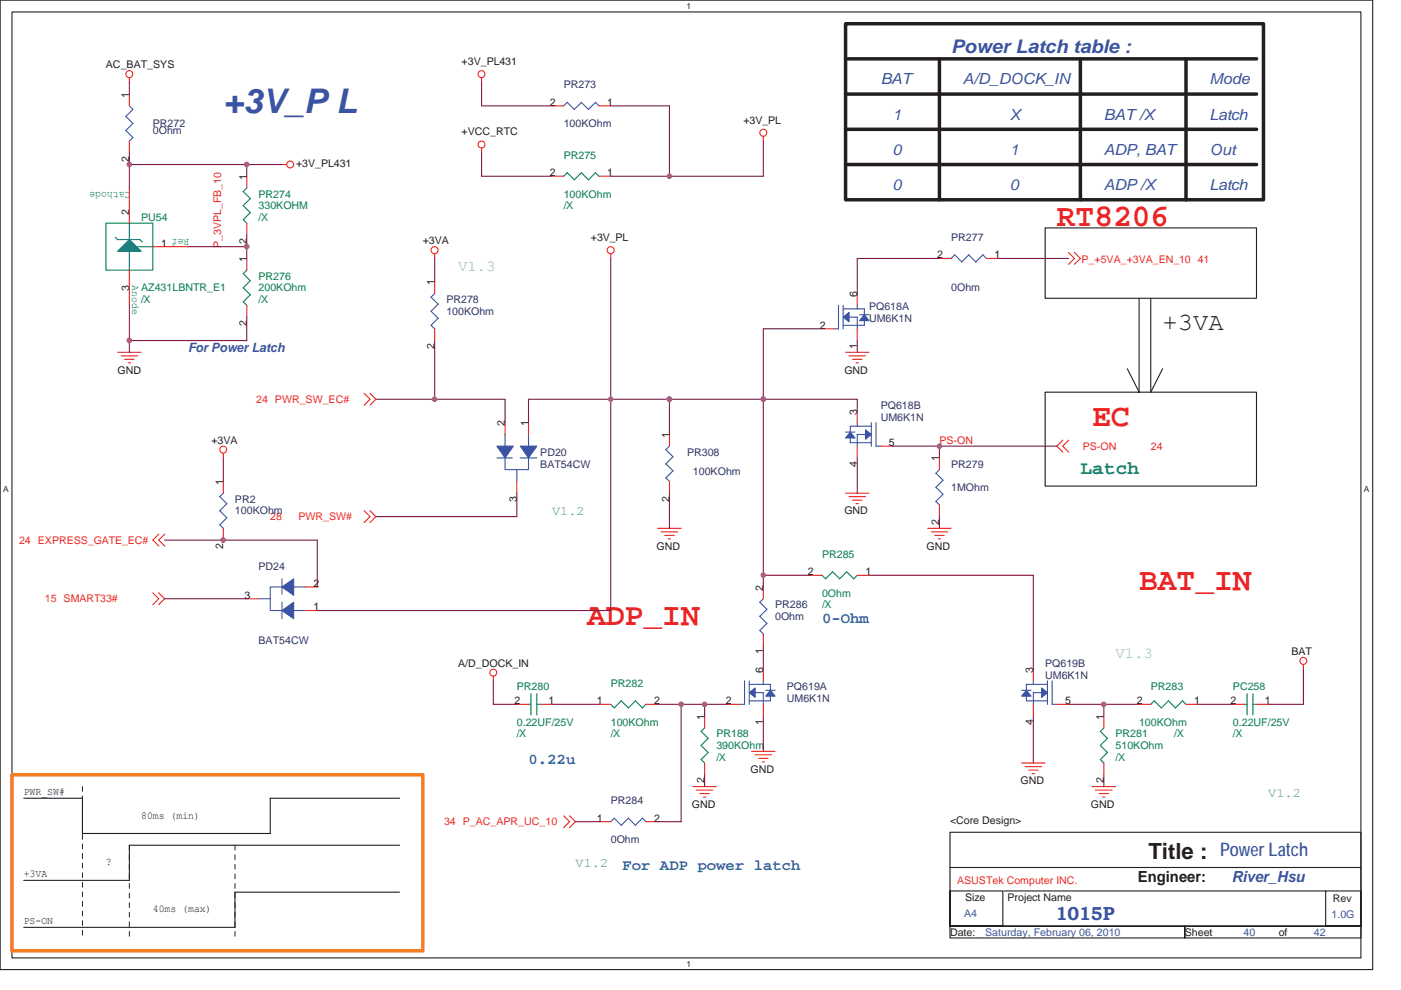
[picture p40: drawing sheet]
<svg xmlns="http://www.w3.org/2000/svg" width="297mm" height="210mm" viewBox="0 0 297 210" stroke-linecap="round" stroke-linejoin="round" font-family="sans-serif">
<defs><g id="words">
<text font-size="7.2" fill="#3a53a4" x="47.3" y="24">+3V_P L</text>
<g font-size="6.7" fill="#ec2426">
<text x="224.1" y="48">RT8206</text>
<text x="231.5" y="90.3">EC</text>
<text x="241.5" y="125.1">BAT_IN</text>
<text x="124.5" y="132.6">ADP_IN</text>
</g>
<text font-size="5.2" fill="#231f20" x="246.5" y="69.9">+3VA</text>
<text font-size="4.7" fill="#231f20" x="243.5" y="182.2">Title :</text>
<g font-size="4" fill="#3a53a4">
<text x="201.7" y="11.2">Power Latch table :</text>
<text x="258.7" y="181.5">Power Latch</text>
<text x="223.8" y="195.2">1015P</text>
</g>
<text font-size="4" fill="#088141" x="229.1" y="100.5">Latch</text>
<g font-size="3.2" fill="#3a53a4">
<text x="186.7" y="17.9">BAT</text>
<text x="204.2" y="17.9">A/D_DOCK_IN</text>
<text x="256.4" y="17.9">Mode</text>
<text x="189.2" y="25.4">1</text>
<text x="214.1" y="25.4">X</text>
<text x="234" y="25.4">BAT /X</text>
<text x="256.4" y="25.4">Latch</text>
<text x="189.2" y="32.8">0</text>
<text x="214.1" y="32.8">1</text>
<text x="234" y="32.8">ADP, BAT</text>
<text x="256.5" y="32.8">Out</text>
<text x="189.2" y="40.3">0</text>
<text x="214.1" y="40.3">0</text>
<text x="234" y="40.3">ADP /X</text>
<text x="256.4" y="40.3">Latch</text>
<text x="261.2" y="187">River_Hsu</text>
</g>
<g font-size="3.2" fill="#6fccdd">
<text x="97.1" y="57.4">V1.3</text>
<text x="236.5" y="139.5">V1.3</text>
</g>
<g font-size="3.2" fill="#0f80bf">
<text x="174.3" y="132.2">0-Ohm</text>
<text x="112.1" y="162">0.22u</text>
<text x="132" y="184.4">For ADP power latch</text>
</g>
<text font-size="3.2" fill="#231f20" x="241.3" y="187">Engineer:</text>
<text font-size="2.7" fill="#3a53a4" x="39.9" y="74.7">For Power Latch</text>
<g font-size="2.7" fill="#6abd46">
<text x="117" y="109.3">V1.2</text>
<text x="268.9" y="169">V1.2</text>
<text x="122" y="183.9">V1.2</text>
</g>
<g font-size="2.2" fill="#231f20">
<text x="22.5" y="14.5">AC_BAT_SYS</text>
<text x="97.9" y="13.8">+3V_PL431</text>
<text x="27.4" y="20.7" transform="rotate(-90 27.4 20.7)">1</text>
<text x="116.5" y="22.4">2</text>
<text x="128.7" y="22.4">1</text>
<text x="97.9" y="28.7">+VCC_RTC</text>
<text x="157.6" y="26.2">+3V_PL</text>
<text x="27.4" y="34.3" transform="rotate(-90 27.4 34.3)">2</text>
<text x="62.8" y="35.4">+3V_PL431</text>
<text x="52.3" y="38.1" transform="rotate(-90 52.3 38.1)">1</text>
<text x="116.5" y="37.4">2</text>
<text x="128.7" y="37.4">1</text>
<text x="27.4" y="45.6" transform="rotate(-90 27.4 45.6)">2</text>
<text x="34.1" y="52.3">1</text>
<text x="52.3" y="51.7" transform="rotate(-90 52.3 51.7)">2</text>
<text x="89.7" y="51.9">+3VA</text>
<text x="125.3" y="51.1">+3V_PL</text>
<text x="52.3" y="55.6" transform="rotate(-90 52.3 55.6)">1</text>
<text x="198.7" y="54.8">2</text>
<text x="210.9" y="54.8">1</text>
<text x="27.4" y="61.6" transform="rotate(-90 27.4 61.6)">3</text>
<text x="92.1" y="60.5" transform="rotate(-90 92.1 60.5)">1</text>
<text x="181.7" y="63" transform="rotate(-90 181.7 63)">6</text>
<text x="52.3" y="69.1" transform="rotate(-90 52.3 69.1)">2</text>
<text x="173.8" y="69.7">2</text>
<text x="92.1" y="74.1" transform="rotate(-90 92.1 74.1)">2</text>
<text x="181.7" y="74.1" transform="rotate(-90 181.7 74.1)">1</text>
<text x="24.9" y="79.2">GND</text>
<text x="179" y="79.2">GND</text>
<text x="181.7" y="87.9" transform="rotate(-90 181.7 87.9)">3</text>
<text x="44.8" y="94.2">+3VA</text>
<text x="107.1" y="90.4" transform="rotate(-90 107.1 90.4)">2</text>
<text x="112" y="90.4" transform="rotate(-90 112 90.4)">1</text>
<text x="141.9" y="92.9" transform="rotate(-90 141.9 92.9)">1</text>
<text x="188.5" y="94.6">5</text>
<text x="181.7" y="99" transform="rotate(-90 181.7 99)">4</text>
<text x="199.2" y="97.9" transform="rotate(-90 199.2 97.9)">1</text>
<text x="47.3" y="102.9" transform="rotate(-90 47.3 102.9)">1</text>
<text x="109.6" y="106.4" transform="rotate(-90 109.6 106.4)">3</text>
<text x="141.9" y="106.4" transform="rotate(-90 141.9 106.4)">2</text>
<text x="179" y="109.1">GND</text>
<text x="199.2" y="111.4" transform="rotate(-90 199.2 111.4)">2</text>
<text x="47.3" y="116.4" transform="rotate(-90 47.3 116.4)">2</text>
<text x="139.2" y="116.6">GND</text>
<text x="196.4" y="116.6">GND</text>
<text x="66.5" y="124.5">2</text>
<text x="161.8" y="125.3" transform="rotate(-90 161.8 125.3)">2</text>
<text x="171.3" y="122">2</text>
<text x="183.5" y="122">1</text>
<text x="51.8" y="127">3</text>
<text x="66.5" y="129.5">1</text>
<text x="97.1" y="141.5">A/D_DOCK_IN</text>
<text x="161.8" y="142.7" transform="rotate(-90 161.8 142.7)">6</text>
<text x="161.8" y="138.8" transform="rotate(-90 161.8 138.8)">1</text>
<text x="219.1" y="142.7" transform="rotate(-90 219.1 142.7)">3</text>
<text x="273.9" y="139">BAT</text>
<text x="109.1" y="149.4">2</text>
<text x="116.3" y="149.4">1</text>
<text x="126.5" y="149.4">1</text>
<text x="138.7" y="149.4">2</text>
<text x="153.9" y="149.4">2</text>
<text x="225.8" y="149.4">5</text>
<text x="241" y="149.4">2</text>
<text x="253.2" y="149.4">1</text>
<text x="260.9" y="149.4">2</text>
<text x="268.1" y="149.4">1</text>
<text x="149.4" y="152.7" transform="rotate(-90 149.4 152.7)">1</text>
<text x="161.8" y="153.7" transform="rotate(-90 161.8 153.7)">1</text>
<text x="219.1" y="153.7" transform="rotate(-90 219.1 153.7)">4</text>
<text x="234" y="152.7" transform="rotate(-90 234 152.7)">1</text>
<text x="149.4" y="166.2" transform="rotate(-90 149.4 166.2)">2</text>
<text x="159.1" y="163.9">GND</text>
<text x="216.4" y="166.4">GND</text>
<text x="234" y="166.2" transform="rotate(-90 234 166.2)">2</text>
<text x="5" y="168.6">PWR_SW#</text>
<text x="29.9" y="173.6">80ms (min)</text>
<text x="146.7" y="171.3">GND</text>
<text x="231.3" y="171.3">GND</text>
<text x="126.5" y="174.3">1</text>
<text x="138.7" y="174.3">2</text>
<text x="201.4" y="174.8">&lt;Core Design&gt;</text>
<text x="22.5" y="183.6">?</text>
<text x="5" y="186.1">+3VA</text>
<text x="204.7" y="191">Size</text>
<text x="213.6" y="191">Project Name</text>
<text x="282.6" y="191.3">Rev</text>
<text x="5" y="196">PS-ON</text>
<text x="32.4" y="193.5">40ms (max)</text>
<text x="201.4" y="198.5">Date:</text>
<text x="251.2" y="198.5">Sheet</text>
<text x="271.1" y="198.5">of</text>
</g>
<g font-size="2.2" fill="#2d2d72">
<text x="119.5" y="18.8">PR273</text>
<text x="32.4" y="27">PR272</text>
<text x="32.4" y="28.5">0Ohm</text>
<text x="119.5" y="27">100KOhm</text>
<text x="201.7" y="51.1">PR277</text>
<text x="94.6" y="64.3">PR278</text>
<text x="184.3" y="65.8">PQ618A</text>
<text x="201.7" y="61.8">0Ohm</text>
<text x="94.6" y="66.8">100KOhm</text>
<text x="184.3" y="68.3">UM6K1N</text>
<text x="186.7" y="86.7">PQ618B</text>
<text x="186.7" y="89.2">UM6K1N</text>
<text x="114.6" y="96.7">PD20</text>
<text x="114.6" y="99.2">BAT54CW</text>
<text x="145.7" y="96.7">PR308</text>
<text x="146.9" y="100.6">100KOhm</text>
<text x="201.7" y="99.2">PR279</text>
<text x="49.8" y="106.6">PR2</text>
<text x="201.7" y="104.1">1MOhm</text>
<text x="49.8" y="109.1">100KOhm</text>
<text x="54.8" y="120.8">PD24</text>
<text x="164.3" y="129">PR286</text>
<text x="164.3" y="131.5">0Ohm</text>
<text x="54.8" y="136.5">BAT54CW</text>
<text x="221.6" y="141.5">PQ619B</text>
<text x="221.6" y="144">UM6K1N</text>
<text x="166.8" y="146.4">PQ619A</text>
<text x="166.8" y="148.9">UM6K1N</text>
<text x="129.5" y="170.6">PR284</text>
<text x="129.5" y="178.8">0Ohm</text>
</g>
<g font-size="2.2" fill="#088141">
<text x="119.5" y="33.7">PR275</text>
<text x="27.7" y="40.7" transform="rotate(180 27.7 40.7)">Cathode</text>
<text x="54.8" y="41.9">PR274</text>
<text x="119.5" y="41.9">100KOhm</text>
<text x="29.9" y="46.9">PU54</text>
<text x="54.8" y="44.4">330KOHM</text>
<text x="54.8" y="46.9">/X</text>
<text x="119.5" y="44.4">/X</text>
<text x="40.1" y="50.7" transform="rotate(180 40.1 50.7)">Ref</text>
<text x="54.8" y="59.3">PR276</text>
<text x="28" y="60.5" transform="rotate(90 28 60.5)">Anode</text>
<text x="29.9" y="61.8">AZ431LBNTR_E1</text>
<text x="29.9" y="64.3">/X</text>
<text x="54.8" y="61.8">200KOhm</text>
<text x="54.8" y="64.3">/X</text>
<text x="174.3" y="118.3">PR285</text>
<text x="174.3" y="126.5">0Ohm</text>
<text x="174.3" y="129">/X</text>
<text x="109.6" y="146.4">PR280</text>
<text x="129.5" y="145.7">PR282</text>
<text x="244" y="146.4">PR283</text>
<text x="261.4" y="146.4">PC258</text>
<text x="109.6" y="153.9">0.22UF/25V</text>
<text x="129.5" y="153.9">100KOhm</text>
<text x="241.5" y="153.9">100KOhm</text>
<text x="261.4" y="153.9">0.22UF/25V</text>
<text x="109.6" y="156.4">/X</text>
<text x="129.5" y="156.4">/X</text>
<text x="151.9" y="156.4">PR188</text>
<text x="151.9" y="158.9">390KOhm</text>
<text x="151.9" y="161.4">/X</text>
<text x="236.5" y="156.4">PR281</text>
<text x="236.5" y="158.9">510KOhm</text>
<text x="236.5" y="161.4">/X</text>
<text x="249" y="156.4">/X</text>
<text x="261.4" y="156.4">/X</text>
</g>
<g font-size="2.2" fill="#ec2426">
<text x="46.9" y="52.6" transform="rotate(-90 46.9 52.6)">P_3VPL_FB_10</text>
<text x="229.3" y="55.9">P_+5VA_+3VA_EN_10 41</text>
<text x="54.3" y="85.5">24 PWR_SW_EC#</text>
<text x="199.2" y="94.2">PS-ON</text>
<text x="229.5" y="95.4">PS-ON</text>
<text x="244" y="95.4">24</text>
<text x="57.3" y="110.4">28</text>
<text x="63.3" y="110.4">PWR_SW#</text>
<text x="4" y="115.3">24 EXPRESS_GATE_EC#</text>
<text x="9.5" y="127.8">15 SMART33#</text>
<text x="94.1" y="175.1">34 P_AC_APR_UC_10</text>
<text x="202.9" y="187.5">ASUSTek Computer INC.</text>
</g>
<g font-size="2.2" fill="#3a53a4">
<text x="204.4" y="194.5">A4</text>
<text x="282.3" y="194.8">1.0G</text>
<text x="208.9" y="198.5">Saturday, February 06, 2010</text>
<text x="263.6" y="198.5">40</text>
<text x="278.6" y="198.5">42</text>
</g>
<g font-size="1.8" fill="#231f20">
<text x="145.5" y="1.9">1</text>
<text x=".7" y="104.4">A</text>
<text x="289.2" y="104.4">A</text>
<text x="145.5" y="205">1</text>
</g>
</g></defs>
<path d="M0 0h291v205.7h-291zM2.5 2.5h286v200.7h-286z" fill="none" stroke="#231f20" stroke-width=".23"/>
<g fill="#fff">
<path d="M145.5 .3h1v2h-1z"/>
<path d="M145.5 203.4h1v2h-1z"/>
<path d="M.7 102.8h1.2v2h-1.2z"/>
<path d="M289.2 102.8h1.2v2h-1.2z"/>
</g>
<path d="M179.3 5h88.6v37.4h-88.6zM179.3 12.5h87.1M179.3 20h87.1M199.2 12.5v29.9M229.1 12.5v29.9M251.5 12.5v29.9M179.3 34.9h87.1M179.3 27.4h87.1" fill="none" stroke="#231f20" stroke-width=".74"/>
<g fill="none" stroke="#231f20" stroke-width=".23">
<path d="M221.6 48.3h44.8v15h-44.8zM239 78.2l2.5 5M241.5 63.3v19.9M244 63.3v19.9M246.5 78.2l-2.5 5M221.6 83.2h44.8v19.9h-44.8zM5 169.3h12.5v7.5h39.8v-7.5h27.4M84.7 179.3h-57.3v7.4M201.4 176.5h87.1v19.9h-87.1zM5 186.7h22.4M84.7 189.2h-34.9v7.5h-44.8M201.4 189h11.2v7.4h-11.2z"/>
<path d="M201.4 196.4h49.8v2.5h-49.8zM201.4 184h87.2M212.9 189h68.2M251.2 196.4h37.3v2.5h-37.3zM281.1 189h7.4v7.4h-7.4z"/>
</g>
<path d="M17.5 166.8v32.4M27.4 179.3v19.9M49.8 179.3v19.9" fill="none" stroke="#231f20" stroke-width=".21" stroke-dasharray="1 1 1 1 1 1 1 1"/>
<path d="M2.5 164.3h87.2v37.4h-87.2z" fill="none" stroke="#f57f20" stroke-width=".74"/>
<g fill="none" stroke="#ec2426" stroke-width=".23">
<path d="M27.4 16.5v1M102.1 16.5v1M59.8 34.9h1M102.1 31.4v1M161.8 28.9v1M92.2 53.8v1M92.2 59.8v2.5M129.5 53.8v1M226.5 53.5l1.3 1.3-1.3 1.3M227.8 53.5l1.3 1.3-1.3 1.3M24.9 74.7h5M25.7 75.5h3.5"/>
<path d="M26.4 76.2h2M27.2 77h.5M92.2 69.7v2.5M179.3 74.7h5M180 75.5h3.5M180.8 76.2h2M181.5 77h.5M47.3 96.1v1.1M77.2 83.4l1.3 1.3-1.3 1.3M78.4 83.4l1.3 1.3-1.3 1.3M225.3 93.4l-1.2 1.2 1.2 1.3M226.6 93.4l-1.3 1.2 1.3 1.3"/>
<path d="M33.7 113.3l-1.3 1.3 1.3 1.2M34.9 113.3l-1.2 1.3 1.2 1.2M77.2 108.3l1.3 1.3-1.3 1.2M78.4 108.3l1.3 1.3-1.3 1.2M139.4 112.1h5M140.2 112.8h3.5M140.9 113.6h2.1M141.7 114.3h.5M179.3 104.6h5M180 105.3h3.5M180.8 106.1h2M181.5 106.8h.5"/>
<path d="M196.7 112.1h5M197.4 112.8h3.5M198.2 113.6h2M198.9 114.3h.5M32.4 125.7l1.3 1.3-1.3 1.3M33.6 125.7l1.3 1.3-1.3 1.3M171.8 122h2.5M181.8 122h2.5M104.6 143.4v1M159.3 159.4h5M276.3 140.9v1.1M119.5 173l1.3 1.3-1.3 1.3"/>
<path d="M120.8 173l1.2 1.3-1.2 1.3M146.9 166.8h5M147.6 167.6h3.5M148.4 168.3h2M149.1 169.1h.5M160.1 160.1h3.5M160.8 160.8h2.1M161.6 161.6h.5M216.6 161.8h5M217.3 162.6h3.5M218.1 163.3h2M218.8 164.1h.5"/>
<path d="M231.5 166.8h5M232.3 167.6h3.5M233 168.3h2.1M233.8 169.1h.5"/>
<circle cx="27.4" cy="15.7" r=".74"/>
<circle cx="102.1" cy="15.7" r=".74"/>
<circle cx="61.5" cy="34.9" r=".73"/>
<circle cx="102.1" cy="30.7" r=".73"/>
<circle cx="161.8" cy="28.2" r=".74"/>
<circle cx="92.1" cy="53.1" r=".74"/>
<circle cx="129.5" cy="53.1" r=".74"/>
<circle cx="47.3" cy="95.4" r=".74"/>
<circle cx="104.6" cy="142.7" r=".74"/>
<circle cx="276.3" cy="140.2" r=".74"/>
</g>
<path d="M91.4 66l1.5 1.5M91.4 63l1.5 1.5M92.2 62.3l-.8 .8M92.9 67.5l-1.5 1.5 .8 .8M92.9 64.5l-1.5 1.5" fill="none" stroke="#3a53a4" stroke-width=".23"/>
<path d="M174.3 122l.7 .8 1.5-1.5 1.5 1.5M179.5 121.3l1.5 1.5 .8-.8M179.5 121.3l-1.5 1.5" fill="none" stroke="#088141" stroke-width=".23"/>
<path d="M24.9 53.3l2.5-2.5 2.5 2.5z" fill="#088141"/>
<path d="M22.5 47.3h9.9v10h-9.9zM24.4 50.3l.6 .5M24.9 50.8h4.8l.5 .5M24.9 53.3l2.5-2.5 2.5 2.5zM27.4 47.3v10M27.7 52.3h4.7" fill="none" stroke="#088141" stroke-width=".23"/>
<path d="M27.4 20v2.5M27.4 29.9v2.5M27.4 39.9v7.4M27.4 57.3v7.5M32.4 52.3h7.5M141.9 92.2v2.4M141.9 102.1v2.5" fill="none" stroke="#ec2426" stroke-width=".23"/>
<path d="M26.7 27.7l1.5 1.5M26.7 24.7l1.5 1.5M27.4 22.5l.8 .7M28.2 29.2l-.8 .7M28.2 26.2l-1.5 1.5M28.2 23.2l-1.5 1.5M105.3 97.1h3.3M107.1 92.2v2.5M141.2 98.4l1.5 1.5-1.5 1.5M141.2 95.4l1.5 1.5-1.5 1.5M141.9 94.6l-.7 .8M141.2 101.4l.8 .7" fill="none" stroke="#3a53a4" stroke-width=".23"/>
<path d="M105.3 94.6h3.5l-1.7 2.5z" fill="#3a53a4"/>
<path d="M105.3 94.6h3.5l-1.7 2.5z" fill="none" stroke="#3a53a4" stroke-width=".23"/>
<path d="M110.3 94.6h3.5l-1.7 2.5z" fill="#3a53a4"/>
<path d="M107.1 97.1v2.5h5v-2.5M109.6 99.6v2.5M110.3 97.1h3.5M110.3 94.6h3.5l-1.7 2.5zM112.1 92.2v2.5M59.8 122.8v3.2M62.2 124.5h2.6" fill="none" stroke="#3a53a4" stroke-width=".23"/>
<path d="M107.1 89.7v2.5M112.1 89.7v2.5M109.6 102.1v2.5" fill="none" stroke="#ec2426" stroke-width=".23"/>
<path d="M59.8 124.5l2.5-1.7v3.5z" fill="#3a53a4"/>
<path d="M59.8 124.5l2.5-1.7v3.5z" fill="none" stroke="#3a53a4" stroke-width=".23"/>
<path d="M59.8 129.5l2.5-1.8v3.5z" fill="#3a53a4"/>
<g fill="none" stroke="#3a53a4" stroke-width=".23">
<path d="M120.2 21.7l1.5 1.5 1.6-1.5M120.3 21.7l-.8 .8M123.3 21.7l1.5 1.5M126.2 21.7l.8 .8M126.3 21.7l-1.6 1.5M202.4 54l1.5 1.6M202.4 54.1l-.7 .7M205.4 54l1.5 1.6M205.4 54.1l-1.5 1.5M208.4 54l.7 .8M208.4 54.1l-1.5 1.5M177.8 64.8v5l-1-.1"/>
<path d="M178.8 64.8v5M54.8 127h2.5M59.8 129.5l2.5-1.8v3.5zM59.8 124.5h-2.5v5h2.5M59.8 127.7v3.5M62.2 129.5h2.6"/>
</g>
<path d="M117 22.5h2.5M127 22.5h2.5M199.2 54.8h2.5M209.1 54.8h2.5M52.3 127h2.5M64.8 129.5h2.5M64.8 124.5h2.5" fill="none" stroke="#ec2426" stroke-width=".23"/>
<path d="M178.8 67.3l1.2-1v2z" fill="#3a53a4"/>
<path d="M178.8 67.3l1.2-1v2zM178.8 69h3M180 67.3h1.8v2.5M181.8 64.7v.8h-3" fill="none" stroke="#3a53a4" stroke-width=".23"/>
<path d="M183.3 66.8l1 1.2h-2z" fill="#3a53a4"/>
<g fill="none" stroke="#3a53a4" stroke-width=".23">
<path d="M181.8 69h1.5M181.8 65.5h1.5M182.3 66.8h2M183.3 66.8l1 1.2h-2zM183.3 65.5v1.3M183.3 68v1M46.6 105.3l1.5 1.5M47.3 104.6l-.7 .8M48.1 109.8l-1.5 1.5 .8 .8M48.1 106.8l-1.5 1.5 1.5 1.6M222.1 144.4v5M223.1 144.4v5"/>
<path d="M223.1 149.4h1"/>
</g>
<g fill="none" stroke="#ec2426" stroke-width=".23">
<path d="M52.3 37.4v2.5M52.3 47.3v2.5M174.3 69.7h2.5M181.8 62.3v2.5M181.8 69.7v2.5M47.3 102.1v2.5M47.3 112.1v2.5M127 149.4h2.5M136.9 149.4h2.5M234 151.9v2.5M261.4 149.4h2.5M266.4 149.4h2.5"/>
<path d="M234 161.8v2.5"/>
</g>
<g fill="none" stroke="#088141" stroke-width=".23">
<path d="M52.3 39.9l-.7 .7M51.6 46.6l.7 .8M51.6 40.6l1.5 1.5-1.5 1.5 1.5 1.5-1.5 1.5M129.5 149.4l.7 .8 1.5-1.6 1.5 1.6M137 149.4l-.8 .8-1.5-1.6-1.5 1.6M234 154.4l-.7 .7 1.5 1.5M234.8 156.6l-1.5 1.5 1.5 1.5M234.8 159.6l-1.5 1.5M263.9 149.4h.5M264.4 147.1v4.5M265.6 147.1v4.5M265.6 149.4h.8"/>
<path d="M233.3 161.1l.8 .8"/>
</g>
<path d="M220.8 145.9l1.3 1-1.3 1z" fill="#3a53a4"/>
<path d="M219.1 148.6h3M219.1 144.4v.8h3M220.8 146.9h-1.7v2.5M220.8 145.9l1.3 1-1.3 1z" fill="none" stroke="#3a53a4" stroke-width=".23"/>
<path d="M217.6 146.4l1 1.3h-2z" fill="#3a53a4"/>
<g fill="none" stroke="#3a53a4" stroke-width=".23">
<path d="M184.7 89.7v5M185.7 89.7v5M185.7 94.6h1M199.2 99.6l-.8 .8M198.4 106.3l.8 .8M198.4 103.4l1.6 1.5-1.6 1.5M198.4 100.4l1.6 1.5-1.6 1.5M216.6 146.4h2M217.6 148.6h1.5M217.6 145.2h1.5M217.6 146.4l1 1.3h-2zM217.6 145.2v1.2"/>
<path d="M217.6 147.6v1"/>
</g>
<path d="M199.2 97.1v2.5M199.2 107.1v2.5M109.6 149.4h2.5M114.6 149.4h2.4M149.4 151.9v2.5M219.1 141.9v2.5M219.1 149.4v2.5M224.1 149.4h2.5M241.5 149.4h2.5M251.5 149.4h2.5M149.4 161.8v2.5" fill="none" stroke="#ec2426" stroke-width=".23"/>
<path d="M112 149.4h.6M112.6 147.1v4.5M113.8 147.1v4.5M113.8 149.4h.8M149.4 154.4l-.7 .7 1.5 1.5-1.5 1.5 1.5 1.5M150.2 159.6l-1.6 1.5M247.7 148.6l1.5 1.6M247.7 148.6l-1.5 1.6-1.5-1.6-.7 .8M251.5 149.4l-.8-.8-1.5 1.6M148.7 161.1l.7 .8" fill="none" stroke="#088141" stroke-width=".23"/>
<path d="M183.5 91.2l1.2 1-1.2 1z" fill="#3a53a4"/>
<path d="M181.7 93.9h3M181.8 89.6l-.1 .8h3M183.5 92.2h-1.8l.1 2.5M183.5 91.2l1.2 1-1.2 1z" fill="none" stroke="#3a53a4" stroke-width=".23"/>
<path d="M180.3 91.6l1 1.3h-2z" fill="#3a53a4"/>
<path d="M179.3 91.6h2M180.3 91.6l1 1.3h-2zM180.3 92.9v1h1.5M181.8 90.4h-1.5v1.3M161.9 127l-.8 .7 1.5 1.5-1.5 1.5 1.5 1.5M162.6 132.2l-1.5 1.5 .7 .8M156.8 149.4h1.1M157.9 144.4v5M158.9 144.4v5" fill="none" stroke="#3a53a4" stroke-width=".23"/>
<path d="M117 37.4h2.5M127 37.4h2.5M52.3 54.8v2.5M52.3 64.8v2.5M181.8 87.2v2.5M181.8 94.6v2.5M186.7 94.6h2.5M161.8 124.5v2.5M161.8 134.5v2.4" fill="none" stroke="#ec2426" stroke-width=".23"/>
<path d="M123.3 36.6l1.5 1.5M123.3 36.6l-1.5 1.5-1.5-1.5-.8 .8M127 37.4l-.7-.8-1.6 1.6M52.3 57.3l-.7 .7 1.5 1.6M53.1 59.5l-1.5 1.5 1.5 1.5-1.5 1.5 .7 .8" fill="none" stroke="#088141" stroke-width=".23"/>
<path d="M158.9 146.9l1.2-1v2z" fill="#3a53a4"/>
<path d="M158.9 146.9l1.2-1v2zM158.9 145.2h3M158.9 148.6h3M160.1 146.9h1.8M161.8 144.4v.8M161.8 146.9v2.5" fill="none" stroke="#3a53a4" stroke-width=".23"/>
<path d="M163.3 146.4l1 1.3h-2z" fill="#3a53a4"/>
<path d="M161.8 145.2h1.5v1.2M162.3 146.4h2.1M163.3 146.4l1 1.3h-2zM163.3 147.6l.1 1h-1.6M129.5 174.3l.7-.8 1.5 1.6M133.2 173.5l1.5 1.6M133.2 173.5l-1.5 1.5M137 174.3l-.8-.8-1.5 1.5" fill="none" stroke="#3a53a4" stroke-width=".23"/>
<path d="M154.4 149.4h2.5M161.8 141.9v2.5M161.8 149.4v2.5M127 174.3h2.5M136.9 174.3h2.5" fill="none" stroke="#ec2426" stroke-width=".23"/>
<g fill="none" stroke="#7f1542" stroke-width=".23">
<path d="M27.4 17.5v2.5M102.1 17.5v5h15M27.4 32.4v7.5M52.3 34.9v2.5M59.8 34.9h-32.4M102.1 37.4h15M102.1 32.4v5M129.5 37.4h32.4M129.5 22.5h12.4v14.9M161.8 29.9v7.5M39.9 52.3h12.4M52.3 49.8v5"/>
<path d="M92.2 54.8v5M129.5 54.8v74.7h-62.2M199.2 54.8h-17.4v7.5M211.6 54.8h15M27.4 64.8v9.9M52.3 67.3v4.9h-24.9M92.2 72.2v12.5M174.3 69.7h-12.5v54.8M181.8 72.2v2.5M47.3 97.1v5M79.7 84.7h27.4M107.1 84.7v5"/>
<path d="M141.9 84.7v7.5M181.8 87.2v-2.5h-69.7v5M181.8 97.1v7.5M189.2 94.6h34.9M199.2 94.6v2.6M34.9 114.6h32.4v9.9M79.7 109.6h29.9M109.6 104.6v5M141.9 104.6v7.5M199.2 109.6v2.5M34.9 127h17.4M161.8 136.9v5.1"/>
<path d="M161.8 122h10M184.3 122h34.8M219.1 122v20M104.6 149.4h5M104.6 144.4v5M117 149.4h10M139.4 149.4h15M144.4 149.4v24.9h-5M149.4 149.4v2.5M161.8 151.9v7.5M219.1 151.9v10M226.6 149.4h14.9"/>
<path d="M234 149.4v2.5M254 149.4h7.4M268.9 149.4h7.5M276.3 141.9v7.5M122 174.3h5M149.4 164.3v2.6M234 164.3v2.6"/>
</g>
<circle cx="141.9" cy="37.4" r=".49" fill="#b8529f"/>
<circle cx="141.9" cy="37.4" r=".49" fill="none" stroke="#b8529f" stroke-width=".23"/>
<circle cx="161.8" cy="84.7" r=".49" fill="#b8529f"/>
<circle cx="161.8" cy="84.7" r=".49" fill="none" stroke="#b8529f" stroke-width=".23"/>
<circle cx="92.1" cy="84.7" r=".49" fill="#b8529f"/>
<circle cx="92.1" cy="84.7" r=".49" fill="none" stroke="#b8529f" stroke-width=".23"/>
<circle cx="141.9" cy="84.7" r=".49" fill="#b8529f"/>
<circle cx="141.9" cy="84.7" r=".49" fill="none" stroke="#b8529f" stroke-width=".23"/>
<circle cx="161.8" cy="122" r=".49" fill="#b8529f"/>
<circle cx="161.8" cy="122" r=".49" fill="none" stroke="#b8529f" stroke-width=".23"/>
<circle cx="199.2" cy="94.6" r=".49" fill="#b8529f"/>
<circle cx="199.2" cy="94.6" r=".49" fill="none" stroke="#b8529f" stroke-width=".23"/>
<circle cx="27.4" cy="34.9" r=".49" fill="#b8529f"/>
<circle cx="27.4" cy="34.9" r=".49" fill="none" stroke="#b8529f" stroke-width=".23"/>
<circle cx="27.4" cy="72.2" r=".49" fill="#b8529f"/>
<circle cx="27.4" cy="72.2" r=".49" fill="none" stroke="#b8529f" stroke-width=".23"/>
<circle cx="52.3" cy="52.3" r=".5" fill="#b8529f"/>
<circle cx="52.3" cy="52.3" r=".5" fill="none" stroke="#b8529f" stroke-width=".23"/>
<circle cx="52.3" cy="34.9" r=".49" fill="#b8529f"/>
<circle cx="52.3" cy="34.9" r=".49" fill="none" stroke="#b8529f" stroke-width=".23"/>
<circle cx="144.4" cy="149.4" r=".49" fill="#b8529f"/>
<circle cx="144.4" cy="149.4" r=".49" fill="none" stroke="#b8529f" stroke-width=".23"/>
<circle cx="234" cy="149.4" r=".49" fill="#b8529f"/>
<circle cx="234" cy="149.4" r=".49" fill="none" stroke="#b8529f" stroke-width=".23"/>
<circle cx="149.4" cy="149.4" r=".49" fill="#b8529f"/>
<circle cx="149.4" cy="149.4" r=".49" fill="none" stroke="#b8529f" stroke-width=".23"/>
<circle cx="161.8" cy="84.7" r=".49" fill="#b8529f"/>
<circle cx="161.8" cy="84.7" r=".49" fill="none" stroke="#b8529f" stroke-width=".23"/>
<circle cx="129.5" cy="84.7" r=".49" fill="#b8529f"/>
<circle cx="129.5" cy="84.7" r=".49" fill="none" stroke="#b8529f" stroke-width=".23"/>
<circle cx="141.9" cy="84.7" r=".49" fill="#b8529f"/>
<circle cx="141.9" cy="84.7" r=".49" fill="none" stroke="#b8529f" stroke-width=".23"/>
<circle cx="47.3" cy="114.5" r=".49" fill="#b8529f"/>
<circle cx="47.3" cy="114.5" r=".49" fill="none" stroke="#b8529f" stroke-width=".23"/>
<use href="#words"/>
</svg>
